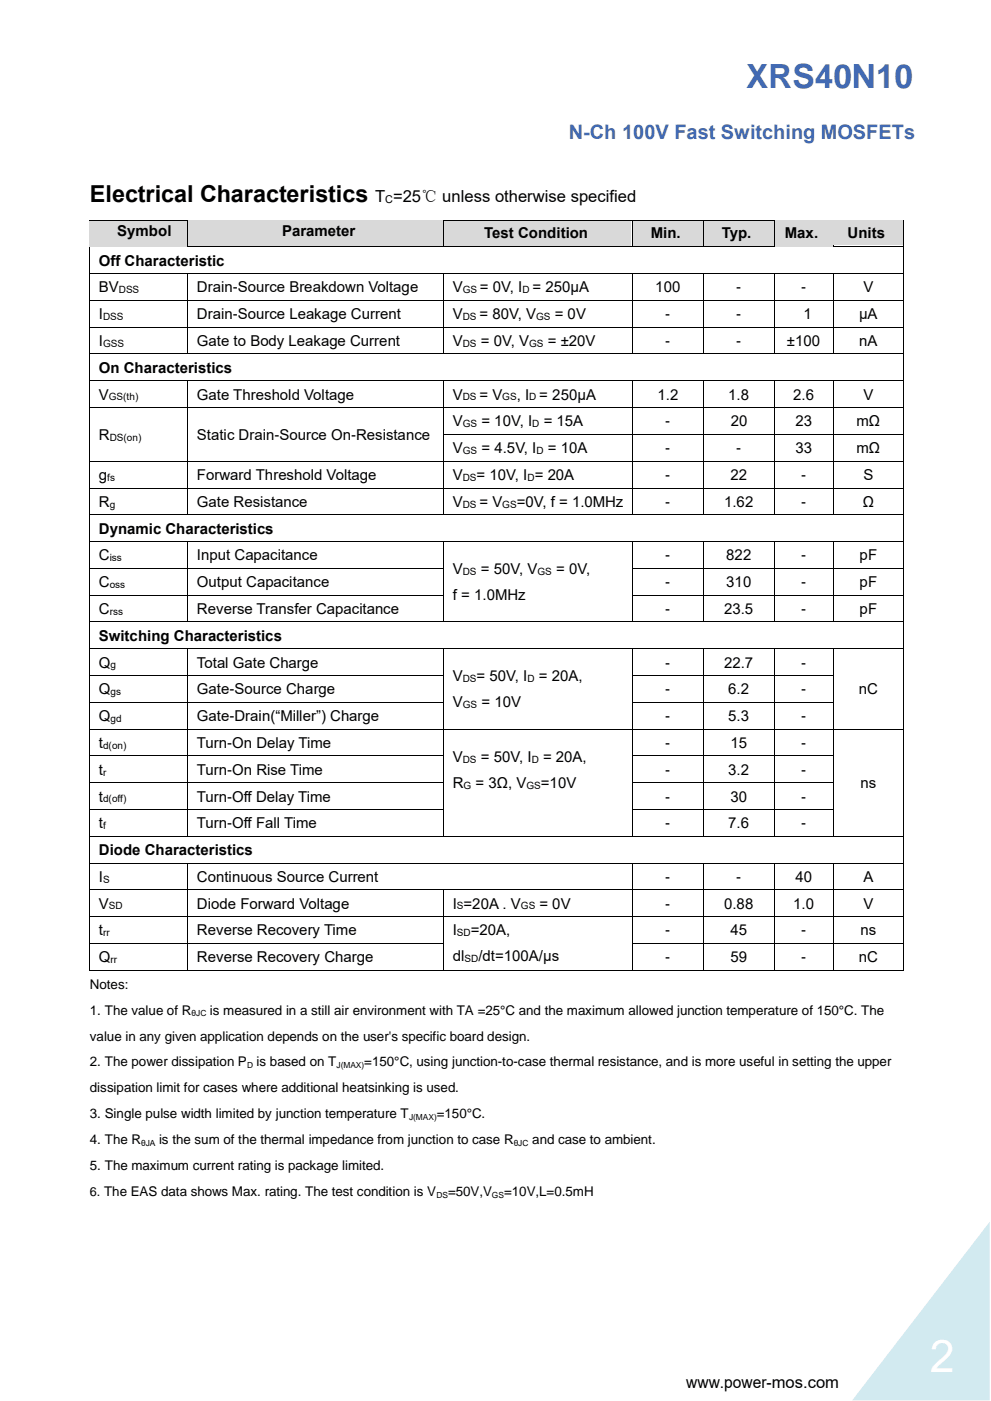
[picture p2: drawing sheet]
<svg xmlns="http://www.w3.org/2000/svg" width="210mm" height="297mm" viewBox="0 0 210 297" stroke-linecap="round" stroke-linejoin="round" font-family="sans-serif">
<defs><g id="words">
<text font-size="9.5" fill="#fff" x="197.1" y="290.8">2</text>
<text font-size="7.1" fill="#426ab3" x="158.2" y="18.7">XRS40N10</text>
<text font-size="5" x="19" y="42.8">Electrical Characteristics</text>
<text font-size="4.2" fill="#426ab3" x="120.6" y="29.6">N-Ch 100V Fast Switching MOSFETs</text>
<g font-size="3.5">
<text x="79.5" y="42.8">T =25℃ unless otherwise specified</text>
<text x="145.5" y="294.4">www.power-mos.com</text>
</g>
<g font-size="3.2">
<text x="24.9" y="50.1">Symbol</text>
<text x="59.8" y="50.1">Parameter</text>
<text x="102.7" y="50.5">Test Condition</text>
<text x="138" y="50.5">Min.</text>
<text x="153" y="50.5">Typ.</text>
<text x="166.4" y="50.5">Max.</text>
<text x="179.7" y="50.5">Units</text>
<text x="21" y="56.3">Off Characteristic</text>
<text x="21" y="62">BV</text>
<text x="41.7" y="62">Drain-Source Breakdown Voltage</text>
<text x="96" y="62">V</text>
<text x="101.7" y="62">= 0V, I = 250μA</text>
<text x="138.9" y="62">100</text>
<text x="156.1" y="62">-</text>
<text x="169.8" y="62">-</text>
<text x="183" y="62">V</text>
<text x="21" y="67.7">I</text>
<text x="41.7" y="67.7">Drain-Source Leakage Current</text>
<text x="96" y="67.7">V</text>
<text x="101.6" y="67.7">= 80V, V</text>
<text x="117.6" y="67.7">= 0V</text>
<text x="141" y="67.7">-</text>
<text x="156.1" y="67.7">-</text>
<text x="170.3" y="67.7">1</text>
<text x="182.1" y="67.7">μA</text>
<text x="21" y="73.4">I</text>
<text x="41.7" y="73.4">Gate to Body Leakage Current</text>
<text x="96" y="73.4">V</text>
<text x="101.9" y="73.4">= 0V, V</text>
<text x="116.1" y="73.4">= ±20V</text>
<text x="141" y="73.4">-</text>
<text x="156.1" y="73.4">-</text>
<text x="166.8" y="73.4">±100</text>
<text x="182.2" y="73.4">nA</text>
<text x="21" y="79">On Characteristics</text>
<text x="21" y="84.7">V</text>
<text x="41.7" y="84.7">Gate Threshold Voltage</text>
<text x="96" y="84.7">V</text>
<text x="101.6" y="84.7">= V</text>
<text x="109.5" y="84.7">, I = 250μA</text>
<text x="139.4" y="84.7">1.2</text>
<text x="154.4" y="84.7">1.8</text>
<text x="168.1" y="84.7">2.6</text>
<text x="183" y="84.7">V</text>
<text x="21" y="93.3">R</text>
<text x="41.7" y="93.3">Static Drain-Source On-Resistance</text>
<text x="96" y="90.4">V</text>
<text x="102" y="90.4">= 10V, I</text>
<text x="115.3" y="90.4">= 15A</text>
<text x="141" y="90.4">-</text>
<text x="154.9" y="90.4">20</text>
<text x="168.6" y="90.4">23</text>
<text x="181.6" y="90.4">mΩ</text>
<text x="21" y="101.8">g</text>
<text x="41.7" y="101.8">Forward Threshold Voltage</text>
<text x="96" y="96.1">V</text>
<text x="96" y="101.8">V</text>
<text x="101" y="101.8">= 10V, I = 20A</text>
<text x="102" y="96.1">= 4.5V, I</text>
<text x="116.1" y="96.1">= 10A</text>
<text x="141" y="96.1">-</text>
<text x="141" y="101.8">-</text>
<text x="154.8" y="101.8">22</text>
<text x="156.1" y="96.1">-</text>
<text x="168.6" y="96.1">33</text>
<text x="169.8" y="101.8">-</text>
<text x="181.6" y="96.1">mΩ</text>
<text x="183" y="101.8">S</text>
<text x="21" y="107.4">R</text>
<text x="41.7" y="107.4">Gate Resistance</text>
<text x="96" y="107.4">V</text>
<text x="101.6" y="107.4">= V</text>
<text x="109.5" y="107.4">=0V, f = 1.0MHz</text>
<text x="141" y="107.4">-</text>
<text x="153.5" y="107.4">1.62</text>
<text x="169.8" y="107.4">-</text>
<text x="182.9" y="107.4">Ω</text>
<text x="21" y="113.1">Dynamic Characteristics</text>
<text x="21" y="118.8">C</text>
<text x="41.7" y="118.8">Input Capacitance</text>
<text x="141" y="118.8">-</text>
<text x="154" y="118.8">822</text>
<text x="169.8" y="118.8">-</text>
<text x="182.2" y="118.8">pF</text>
<text x="21" y="124.5">C</text>
<text x="41.7" y="124.5">Output Capacitance</text>
<text x="96" y="121.7">V</text>
<text x="101.9" y="121.7">= 50V, V</text>
<text x="117.9" y="121.7">= 0V,</text>
<text x="141" y="124.5">-</text>
<text x="154" y="124.5">310</text>
<text x="169.8" y="124.5">-</text>
<text x="182.2" y="124.5">pF</text>
<text x="21" y="130.2">C</text>
<text x="41.7" y="130.2">Reverse Transfer Capacitance</text>
<text x="96" y="127.2">f = 1.0MHz</text>
<text x="141" y="130.2">-</text>
<text x="153.5" y="130.2">23.5</text>
<text x="169.8" y="130.2">-</text>
<text x="182.2" y="130.2">pF</text>
<text x="21" y="135.9">Switching Characteristics</text>
<text x="21" y="141.5">Q</text>
<text x="41.7" y="141.5">Total Gate Charge</text>
<text x="141" y="141.5">-</text>
<text x="153.5" y="141.5">22.7</text>
<text x="169.8" y="141.5">-</text>
<text x="21" y="147.2">Q</text>
<text x="41.7" y="147.2">Gate-Source Charge</text>
<text x="96" y="149.9">V</text>
<text x="96" y="144.4">V</text>
<text x="101" y="144.4">= 50V, I</text>
<text x="102" y="149.9">= 10V</text>
<text x="114.2" y="144.4">= 20A,</text>
<text x="141" y="147.2">-</text>
<text x="154.4" y="147.2">6.2</text>
<text x="169.8" y="147.2">-</text>
<text x="182.1" y="147.2">nC</text>
<text x="21" y="152.9">Q</text>
<text x="41.7" y="152.9">Gate-Drain(“Miller”) Charge</text>
<text x="141" y="152.9">-</text>
<text x="154.4" y="152.9">5.3</text>
<text x="169.8" y="152.9">-</text>
<text x="21" y="158.5">t</text>
<text x="41.7" y="158.5">Turn-On Delay Time</text>
<text x="96" y="161.6">V</text>
<text x="101.9" y="161.6">= 50V, I</text>
<text x="115.1" y="161.6">= 20A,</text>
<text x="141" y="158.5">-</text>
<text x="154.8" y="158.5">15</text>
<text x="169.8" y="158.5">-</text>
<text x="21" y="164.3">t</text>
<text x="41.7" y="164.3">Turn-On Rise Time</text>
<text x="96" y="167.1">R</text>
<text x="100.8" y="167.1">= 3Ω, V</text>
<text x="114.7" y="167.1">=10V</text>
<text x="141" y="164.3">-</text>
<text x="154.4" y="164.3">3.2</text>
<text x="169.8" y="164.3">-</text>
<text x="182.4" y="167.1">ns</text>
<text x="21" y="169.9">t</text>
<text x="41.7" y="169.9">Turn-Off Delay Time</text>
<text x="141" y="169.9">-</text>
<text x="154.8" y="169.9">30</text>
<text x="169.8" y="169.9">-</text>
<text x="21" y="175.6">t</text>
<text x="41.7" y="175.6">Turn-Off Fall Time</text>
<text x="141" y="175.6">-</text>
<text x="154.4" y="175.6">7.6</text>
<text x="169.8" y="175.6">-</text>
<text x="21" y="181.3">Diode Characteristics</text>
<text x="21" y="187">I</text>
<text x="41.7" y="187">Continuous Source Current</text>
<text x="141" y="187">-</text>
<text x="156.1" y="187">-</text>
<text x="168.6" y="187">40</text>
<text x="183" y="187">A</text>
<text x="21" y="192.6">V</text>
<text x="41.7" y="192.6">Diode Forward Voltage</text>
<text x="96" y="192.6">I =20A . V</text>
<text x="114.4" y="192.6">= 0V</text>
<text x="141" y="192.6">-</text>
<text x="153.5" y="192.6">0.88</text>
<text x="168.1" y="192.6">1.0</text>
<text x="183" y="192.6">V</text>
<text x="21" y="198.3">t</text>
<text x="41.7" y="198.3">Reverse Recovery Time</text>
<text x="96" y="198.3">I</text>
<text x="96" y="203.8">dl</text>
<text x="99.8" y="198.3">=20A,</text>
<text x="101.4" y="203.8">/dt=100A/μs</text>
<text x="141" y="198.3">-</text>
<text x="154.8" y="198.3">45</text>
<text x="169.8" y="198.3">-</text>
<text x="182.4" y="198.3">ns</text>
<text x="21" y="204">Q</text>
<text x="41.7" y="204">Reverse Recovery Charge</text>
<text x="141" y="204">-</text>
<text x="154.8" y="204">59</text>
<text x="169.8" y="204">-</text>
<text x="182.1" y="204">nC</text>
</g>
<g font-size="2.8">
<text x="19" y="209.6">Notes:</text>
<text x="19" y="215.1">1. The value of R</text>
<text x="44.5" y="215.1">is measured in a still air environment with TA =25°C and the maximum allowed junction temperature of 150°C. The</text>
<text x="19.1" y="220.6">value in any given application depends on the user's specific board design.</text>
<text x="19.1" y="226.1">2. The power dissipation P</text>
<text x="54.4" y="226.1">is based on T</text>
<text x="77.2" y="226.1">=150°C, using junction-to-case thermal resistance, and is more useful in setting the upper</text>
<text x="19" y="231.6">dissipation limit for cases where additional heatsinking is used.</text>
<text x="19" y="237.1">3. Single pulse width limited by junction temperature T</text>
<text x="92.6" y="237.1">=150°C.</text>
<text x="19" y="242.6">4. The R</text>
<text x="33.7" y="242.6">is the sum of the thermal impedance from junction to case R</text>
<text x="112.8" y="242.6">and case to ambient.</text>
<text x="19" y="248.1">5. The maximum current rating is package limited.</text>
<text x="95" y="253.6">=50V,V</text>
<text x="106.9" y="253.6">=10V,L=0.5mH</text>
</g>
<text font-size="2.7" x="19" y="253.6">6. The EAS data shows Max. rating. The test condition is V</text>
<text font-size="2.3" x="81.7" y="43">C</text>
<g font-size="2.1">
<text x="25.2" y="62.2">DSS</text>
<text x="98.1" y="62.2">GS</text>
<text x="110.8" y="62.2">D</text>
<text x="21.9" y="67.9">DSS</text>
<text x="98.1" y="67.9">DS</text>
<text x="113.6" y="67.9">GS</text>
<text x="21.9" y="73.5">GSS</text>
<text x="98.1" y="73.5">DS</text>
<text x="112.2" y="73.5">GS</text>
<text x="23.1" y="84.9">GS(th)</text>
<text x="98.1" y="84.9">DS</text>
<text x="106.5" y="84.9">GS</text>
<text x="112.2" y="84.9">D</text>
<text x="23.2" y="93.4">DS(on)</text>
<text x="98.1" y="90.5">GS</text>
<text x="112.8" y="90.5">D</text>
<text x="22.7" y="101.9">fs</text>
<text x="98.1" y="96.3">GS</text>
<text x="98.1" y="101.9">DS</text>
<text x="111.8" y="101.9">D</text>
<text x="113.7" y="96.3">D</text>
<text x="23.2" y="107.6">g</text>
<text x="98.1" y="107.6">DS</text>
<text x="106.5" y="107.6">GS</text>
<text x="23.2" y="119">iss</text>
<text x="23.2" y="124.6">oss</text>
<text x="98.1" y="121.9">DS</text>
<text x="113.9" y="121.9">GS</text>
<text x="23.2" y="130.3">rss</text>
<text x="23.4" y="141.7">g</text>
<text x="23.4" y="147.4">gs</text>
<text x="98.1" y="144.6">DS</text>
<text x="111.8" y="144.6">D</text>
<text x="23.4" y="153">gd</text>
<text x="98.1" y="150.1">GS</text>
<text x="21.9" y="158.7">d(on)</text>
<text x="98.1" y="161.8">DS</text>
<text x="112.7" y="161.8">D</text>
<text x="21.9" y="164.4">r</text>
<text x="98.3" y="167.3">G</text>
<text x="111.6" y="167.3">GS</text>
<text x="21.9" y="170.1">d(off)</text>
<text x="21.9" y="175.8">f</text>
<text x="21.9" y="187.1">S</text>
<text x="23.1" y="192.8">SD</text>
<text x="96.9" y="192.8">S</text>
<text x="110.4" y="192.8">GS</text>
<text x="21.9" y="198.5">rr</text>
<text x="96.9" y="198.5">SD</text>
<text x="23.4" y="204.2">rr</text>
<text x="98.5" y="204">SD</text>
</g>
<g font-size="1.8">
<text x="40.6" y="215.4">θJC</text>
<text x="52.4" y="226.5">D</text>
<text x="71.3" y="226.5">J(MAX)</text>
<text x="86.7" y="237.5">J(MAX)</text>
<text x="29.9" y="243">θJA</text>
<text x="108.9" y="243">θJC</text>
<text x="92.5" y="254">DS</text>
<text x="104.3" y="254">GS</text>
</g>
</g></defs>
<path d="M209.8 259v37.9h-29.2z" fill="#d2eaf0"/>
<g fill="#000">
<path d="M19 46.6h.1v.1h-.1z" fill-rule="evenodd"/>
<path d="M19 46.6h.1v.1h-.1z" fill-rule="evenodd"/>
<path d="M19 52.2h.1v.2h-.1z" fill-rule="evenodd"/>
<path d="M19 57.9h.1v.2h-.1z" fill-rule="evenodd"/>
<path d="M39.8 46.6h.1v.1h-.1z" fill-rule="evenodd"/>
<path d="M39.8 52.2h.1v.2h-.1z" fill-rule="evenodd"/>
<path d="M39.8 57.9h.1v.2h-.1z" fill-rule="evenodd"/>
<path d="M94 46.6h.2v.1h-.2z" fill-rule="evenodd"/>
<path d="M94 52.2h.2v.2h-.2z" fill-rule="evenodd"/>
<path d="M94 57.9h.2v.2h-.2z" fill-rule="evenodd"/>
<path d="M134 46.6h.2v.1h-.2z" fill-rule="evenodd"/>
<path d="M134 52.2h.2v.2h-.2z" fill-rule="evenodd"/>
<path d="M134 57.9h.2v.2h-.2z" fill-rule="evenodd"/>
<path d="M149 46.6h.2v.1h-.2z" fill-rule="evenodd"/>
<path d="M149 52.2h.2v.2h-.2z" fill-rule="evenodd"/>
<path d="M149 57.9h.2v.2h-.2z" fill-rule="evenodd"/>
<path d="M164 46.6h.2v.1h-.2z" fill-rule="evenodd"/>
<path d="M164 52.2h.2v.2h-.2z" fill-rule="evenodd"/>
<path d="M164 57.9h.2v.2h-.2z" fill-rule="evenodd"/>
<path d="M176.5 46.6h.2v.1h-.2z" fill-rule="evenodd"/>
<path d="M176.5 52.2h.2v.2h-.2z" fill-rule="evenodd"/>
<path d="M176.5 57.9h.2v.2h-.2z" fill-rule="evenodd"/>
<path d="M191.5 46.6h.2v.1h-.2z" fill-rule="evenodd"/>
<path d="M191.5 46.6h.2v.1h-.2z" fill-rule="evenodd"/>
<path d="M191.5 52.2h.2v.2h-.2z" fill-rule="evenodd"/>
<path d="M191.5 57.9h.2v.2h-.2z" fill-rule="evenodd"/>
<path d="M19 63.6h.1v.2h-.1z" fill-rule="evenodd"/>
<path d="M19 69.3h.1v.2h-.1z" fill-rule="evenodd"/>
<path d="M19 75h.1v.1h-.1z" fill-rule="evenodd"/>
<path d="M39.8 63.6h.1v.2h-.1z" fill-rule="evenodd"/>
<path d="M39.8 69.3h.1v.2h-.1z" fill-rule="evenodd"/>
<path d="M39.8 75h.1v.1h-.1z" fill-rule="evenodd"/>
<path d="M94 63.6h.2v.2h-.2z" fill-rule="evenodd"/>
<path d="M94 69.3h.2v.2h-.2z" fill-rule="evenodd"/>
<path d="M94 75h.2v.1h-.2z" fill-rule="evenodd"/>
<path d="M134 63.6h.2v.2h-.2z" fill-rule="evenodd"/>
<path d="M134 69.3h.2v.2h-.2z" fill-rule="evenodd"/>
<path d="M134 75h.2v.1h-.2z" fill-rule="evenodd"/>
<path d="M149 63.6h.2v.2h-.2z" fill-rule="evenodd"/>
<path d="M149 69.3h.2v.2h-.2z" fill-rule="evenodd"/>
<path d="M149 75h.2v.1h-.2z" fill-rule="evenodd"/>
<path d="M164 63.6h.2v.2h-.2z" fill-rule="evenodd"/>
<path d="M164 69.3h.2v.2h-.2z" fill-rule="evenodd"/>
<path d="M164 75h.2v.1h-.2z" fill-rule="evenodd"/>
<path d="M176.5 63.6h.2v.2h-.2z" fill-rule="evenodd"/>
<path d="M176.5 69.3h.2v.2h-.2z" fill-rule="evenodd"/>
<path d="M176.5 75h.2v.1h-.2z" fill-rule="evenodd"/>
<path d="M191.5 63.6h.2v.2h-.2z" fill-rule="evenodd"/>
<path d="M191.5 69.3h.2v.2h-.2z" fill-rule="evenodd"/>
<path d="M191.5 75h.2v.1h-.2z" fill-rule="evenodd"/>
<path d="M19 80.6h.1v.2h-.1z" fill-rule="evenodd"/>
<path d="M19 86.3h.1v.2h-.1z" fill-rule="evenodd"/>
<path d="M19 92h.1v.2h-.1z" fill-rule="evenodd"/>
<path d="M19 97.7h.1v.2h-.1z" fill-rule="evenodd"/>
<path d="M39.8 80.6h.1v.2h-.1z" fill-rule="evenodd"/>
<path d="M39.8 86.3h.1v.2h-.1z" fill-rule="evenodd"/>
<path d="M39.8 92h.1v.2h-.1z" fill-rule="evenodd"/>
<path d="M39.8 97.7h.1v.2h-.1z" fill-rule="evenodd"/>
<path d="M94 80.6h.2v.2h-.2z" fill-rule="evenodd"/>
<path d="M94 86.3h.2v.2h-.2z" fill-rule="evenodd"/>
<path d="M94 92h.2v.2h-.2z" fill-rule="evenodd"/>
<path d="M94 97.7h.2v.2h-.2z" fill-rule="evenodd"/>
<path d="M134 80.6h.2v.2h-.2z" fill-rule="evenodd"/>
<path d="M134 86.3h.2v.2h-.2z" fill-rule="evenodd"/>
<path d="M134 92h.2v.2h-.2z" fill-rule="evenodd"/>
<path d="M134 97.7h.2v.2h-.2z" fill-rule="evenodd"/>
<path d="M149 80.6h.2v.2h-.2z" fill-rule="evenodd"/>
<path d="M149 86.3h.2v.2h-.2z" fill-rule="evenodd"/>
<path d="M149 92h.2v.2h-.2z" fill-rule="evenodd"/>
<path d="M149 97.7h.2v.2h-.2z" fill-rule="evenodd"/>
<path d="M164 80.6h.2v.2h-.2z" fill-rule="evenodd"/>
<path d="M164 86.3h.2v.2h-.2z" fill-rule="evenodd"/>
<path d="M164 92h.2v.2h-.2z" fill-rule="evenodd"/>
<path d="M164 97.7h.2v.2h-.2z" fill-rule="evenodd"/>
<path d="M176.5 80.6h.2v.2h-.2z" fill-rule="evenodd"/>
<path d="M176.5 86.3h.2v.2h-.2z" fill-rule="evenodd"/>
<path d="M176.5 92h.2v.2h-.2z" fill-rule="evenodd"/>
<path d="M176.5 97.7h.2v.2h-.2z" fill-rule="evenodd"/>
<path d="M191.5 80.6h.2v.2h-.2z" fill-rule="evenodd"/>
<path d="M191.5 86.3h.2v.2h-.2z" fill-rule="evenodd"/>
<path d="M191.5 92h.2v.2h-.2z" fill-rule="evenodd"/>
<path d="M191.5 97.7h.2v.2h-.2z" fill-rule="evenodd"/>
<path d="M19 103.4h.1v.2h-.1z" fill-rule="evenodd"/>
<path d="M19 109.1h.1v.1h-.1z" fill-rule="evenodd"/>
<path d="M19 114.7h.1v.2h-.1z" fill-rule="evenodd"/>
<path d="M39.8 103.4h.1v.2h-.1z" fill-rule="evenodd"/>
<path d="M39.8 109.1h.1v.1h-.1z" fill-rule="evenodd"/>
<path d="M39.8 114.7h.1v.2h-.1z" fill-rule="evenodd"/>
<path d="M94 103.4h.2v.2h-.2z" fill-rule="evenodd"/>
<path d="M94 109.1h.2v.1h-.2z" fill-rule="evenodd"/>
<path d="M94 114.7h.2v.2h-.2z" fill-rule="evenodd"/>
<path d="M134 103.4h.2v.2h-.2z" fill-rule="evenodd"/>
<path d="M134 109.1h.2v.1h-.2z" fill-rule="evenodd"/>
<path d="M134 114.7h.2v.2h-.2z" fill-rule="evenodd"/>
<path d="M149 103.4h.2v.2h-.2z" fill-rule="evenodd"/>
<path d="M149 109.1h.2v.1h-.2z" fill-rule="evenodd"/>
<path d="M149 114.7h.2v.2h-.2z" fill-rule="evenodd"/>
<path d="M164 103.4h.2v.2h-.2z" fill-rule="evenodd"/>
<path d="M164 109.1h.2v.1h-.2z" fill-rule="evenodd"/>
<path d="M164 114.7h.2v.2h-.2z" fill-rule="evenodd"/>
<path d="M176.5 103.4h.2v.2h-.2z" fill-rule="evenodd"/>
<path d="M176.5 109.1h.2v.1h-.2z" fill-rule="evenodd"/>
<path d="M176.5 114.7h.2v.2h-.2z" fill-rule="evenodd"/>
<path d="M191.5 103.4h.2v.2h-.2z" fill-rule="evenodd"/>
<path d="M191.5 109.1h.2v.1h-.2z" fill-rule="evenodd"/>
<path d="M191.5 114.7h.2v.2h-.2z" fill-rule="evenodd"/>
<path d="M19 120.4h.1v.2h-.1z" fill-rule="evenodd"/>
<path d="M19 126.1h.1v.1h-.1z" fill-rule="evenodd"/>
<path d="M19 131.8h.1v.2h-.1z" fill-rule="evenodd"/>
<path d="M19 137.5h.1v.1h-.1z" fill-rule="evenodd"/>
<path d="M39.8 120.4h.1v.2h-.1z" fill-rule="evenodd"/>
<path d="M39.8 126.1h.1v.1h-.1z" fill-rule="evenodd"/>
<path d="M39.8 131.8h.1v.2h-.1z" fill-rule="evenodd"/>
<path d="M39.8 137.5h.1v.1h-.1z" fill-rule="evenodd"/>
<path d="M94 120.4h.2v.2h-.2z" fill-rule="evenodd"/>
<path d="M94 126.1h.2v.1h-.2z" fill-rule="evenodd"/>
<path d="M94 131.8h.2v.2h-.2z" fill-rule="evenodd"/>
<path d="M94 137.5h.2v.1h-.2z" fill-rule="evenodd"/>
<path d="M134 120.4h.2v.2h-.2z" fill-rule="evenodd"/>
<path d="M134 126.1h.2v.1h-.2z" fill-rule="evenodd"/>
<path d="M134 131.8h.2v.2h-.2z" fill-rule="evenodd"/>
<path d="M134 137.5h.2v.1h-.2z" fill-rule="evenodd"/>
<path d="M149 120.4h.2v.2h-.2z" fill-rule="evenodd"/>
<path d="M149 126.1h.2v.1h-.2z" fill-rule="evenodd"/>
<path d="M149 131.8h.2v.2h-.2z" fill-rule="evenodd"/>
<path d="M149 137.5h.2v.1h-.2z" fill-rule="evenodd"/>
<path d="M164 120.4h.2v.2h-.2z" fill-rule="evenodd"/>
<path d="M164 126.1h.2v.1h-.2z" fill-rule="evenodd"/>
<path d="M164 131.8h.2v.2h-.2z" fill-rule="evenodd"/>
<path d="M164 137.5h.2v.1h-.2z" fill-rule="evenodd"/>
<path d="M176.5 120.4h.2v.2h-.2z" fill-rule="evenodd"/>
<path d="M176.5 126.1h.2v.1h-.2z" fill-rule="evenodd"/>
<path d="M176.5 131.8h.2v.2h-.2z" fill-rule="evenodd"/>
<path d="M176.5 137.5h.2v.1h-.2z" fill-rule="evenodd"/>
<path d="M191.5 120.4h.2v.2h-.2z" fill-rule="evenodd"/>
<path d="M191.5 126.1h.2v.1h-.2z" fill-rule="evenodd"/>
<path d="M191.5 131.8h.2v.2h-.2z" fill-rule="evenodd"/>
<path d="M191.5 137.5h.2v.1h-.2z" fill-rule="evenodd"/>
<path d="M19 143.1h.1v.2h-.1z" fill-rule="evenodd"/>
<path d="M19 148.8h.1v.2h-.1z" fill-rule="evenodd"/>
<path d="M19 154.5h.1v.1h-.1z" fill-rule="evenodd"/>
<path d="M39.8 143.1h.1v.2h-.1z" fill-rule="evenodd"/>
<path d="M39.8 148.8h.1v.2h-.1z" fill-rule="evenodd"/>
<path d="M39.8 154.5h.1v.1h-.1z" fill-rule="evenodd"/>
<path d="M94 143.1h.2v.2h-.2z" fill-rule="evenodd"/>
<path d="M94 148.8h.2v.2h-.2z" fill-rule="evenodd"/>
<path d="M94 154.5h.2v.1h-.2z" fill-rule="evenodd"/>
<path d="M134 143.1h.2v.2h-.2z" fill-rule="evenodd"/>
<path d="M134 148.8h.2v.2h-.2z" fill-rule="evenodd"/>
<path d="M134 154.5h.2v.1h-.2z" fill-rule="evenodd"/>
<path d="M149 143.1h.2v.2h-.2z" fill-rule="evenodd"/>
<path d="M149 148.8h.2v.2h-.2z" fill-rule="evenodd"/>
<path d="M149 154.5h.2v.1h-.2z" fill-rule="evenodd"/>
<path d="M164 143.1h.2v.2h-.2z" fill-rule="evenodd"/>
<path d="M164 148.8h.2v.2h-.2z" fill-rule="evenodd"/>
<path d="M164 154.5h.2v.1h-.2z" fill-rule="evenodd"/>
<path d="M176.5 143.1h.2v.2h-.2z" fill-rule="evenodd"/>
<path d="M176.5 148.8h.2v.2h-.2z" fill-rule="evenodd"/>
<path d="M176.5 154.5h.2v.1h-.2z" fill-rule="evenodd"/>
<path d="M191.5 143.1h.2v.2h-.2z" fill-rule="evenodd"/>
<path d="M191.5 148.8h.2v.2h-.2z" fill-rule="evenodd"/>
<path d="M191.5 154.5h.2v.1h-.2z" fill-rule="evenodd"/>
<path d="M19 160.2h.1v.1h-.1z" fill-rule="evenodd"/>
<path d="M19 165.9h.1v.1h-.1z" fill-rule="evenodd"/>
<path d="M19 171.5h.1v.2h-.1z" fill-rule="evenodd"/>
<path d="M19 177.2h.1v.2h-.1z" fill-rule="evenodd"/>
<path d="M39.8 160.2h.1v.1h-.1z" fill-rule="evenodd"/>
<path d="M39.8 165.9h.1v.1h-.1z" fill-rule="evenodd"/>
<path d="M39.8 171.5h.1v.2h-.1z" fill-rule="evenodd"/>
<path d="M39.8 177.2h.1v.2h-.1z" fill-rule="evenodd"/>
<path d="M94 160.2h.2v.1h-.2z" fill-rule="evenodd"/>
<path d="M94 165.9h.2v.1h-.2z" fill-rule="evenodd"/>
<path d="M94 171.5h.2v.2h-.2z" fill-rule="evenodd"/>
<path d="M94 177.2h.2v.2h-.2z" fill-rule="evenodd"/>
<path d="M134 160.2h.2v.1h-.2z" fill-rule="evenodd"/>
<path d="M134 165.9h.2v.1h-.2z" fill-rule="evenodd"/>
<path d="M134 171.5h.2v.2h-.2z" fill-rule="evenodd"/>
<path d="M134 177.2h.2v.2h-.2z" fill-rule="evenodd"/>
<path d="M149 160.2h.2v.1h-.2z" fill-rule="evenodd"/>
<path d="M149 165.9h.2v.1h-.2z" fill-rule="evenodd"/>
<path d="M149 171.5h.2v.2h-.2z" fill-rule="evenodd"/>
<path d="M149 177.2h.2v.2h-.2z" fill-rule="evenodd"/>
<path d="M164 160.2h.2v.1h-.2z" fill-rule="evenodd"/>
<path d="M164 165.9h.2v.1h-.2z" fill-rule="evenodd"/>
<path d="M164 171.5h.2v.2h-.2z" fill-rule="evenodd"/>
<path d="M164 177.2h.2v.2h-.2z" fill-rule="evenodd"/>
<path d="M176.5 160.2h.2v.1h-.2z" fill-rule="evenodd"/>
<path d="M176.5 165.9h.2v.1h-.2z" fill-rule="evenodd"/>
<path d="M176.5 171.5h.2v.2h-.2z" fill-rule="evenodd"/>
<path d="M176.5 177.2h.2v.2h-.2z" fill-rule="evenodd"/>
<path d="M191.5 160.2h.2v.1h-.2z" fill-rule="evenodd"/>
<path d="M191.5 165.9h.2v.1h-.2z" fill-rule="evenodd"/>
<path d="M191.5 171.5h.2v.2h-.2z" fill-rule="evenodd"/>
<path d="M191.5 177.2h.2v.2h-.2z" fill-rule="evenodd"/>
<path d="M19 182.9h.1v.2h-.1z" fill-rule="evenodd"/>
<path d="M19 188.6h.1v.1h-.1z" fill-rule="evenodd"/>
<path d="M19 194.2h.1v.2h-.1z" fill-rule="evenodd"/>
<path d="M39.8 182.9h.1v.2h-.1z" fill-rule="evenodd"/>
<path d="M39.8 188.6h.1v.1h-.1z" fill-rule="evenodd"/>
<path d="M39.8 194.2h.1v.2h-.1z" fill-rule="evenodd"/>
<path d="M94 188.6h.2v.1h-.2z" fill-rule="evenodd"/>
<path d="M94 194.2h.2v.2h-.2z" fill-rule="evenodd"/>
<path d="M134 182.9h.2v.2h-.2z" fill-rule="evenodd"/>
<path d="M134 188.6h.2v.1h-.2z" fill-rule="evenodd"/>
<path d="M134 194.2h.2v.2h-.2z" fill-rule="evenodd"/>
<path d="M149 182.9h.2v.2h-.2z" fill-rule="evenodd"/>
<path d="M149 188.6h.2v.1h-.2z" fill-rule="evenodd"/>
<path d="M149 194.2h.2v.2h-.2z" fill-rule="evenodd"/>
<path d="M164 182.9h.2v.2h-.2z" fill-rule="evenodd"/>
<path d="M164 188.6h.2v.1h-.2z" fill-rule="evenodd"/>
<path d="M164 194.2h.2v.2h-.2z" fill-rule="evenodd"/>
<path d="M176.5 182.9h.2v.2h-.2z" fill-rule="evenodd"/>
<path d="M176.5 188.6h.2v.1h-.2z" fill-rule="evenodd"/>
<path d="M176.5 194.2h.2v.2h-.2z" fill-rule="evenodd"/>
<path d="M191.5 182.9h.2v.2h-.2z" fill-rule="evenodd"/>
<path d="M191.5 188.6h.2v.1h-.2z" fill-rule="evenodd"/>
<path d="M191.5 194.2h.2v.2h-.2z" fill-rule="evenodd"/>
<path d="M19 200h.1v.1h-.1z" fill-rule="evenodd"/>
<path d="M19 205.6h.1v.2h-.1z" fill-rule="evenodd"/>
<path d="M19 205.6h.1v.2h-.1z" fill-rule="evenodd"/>
<path d="M39.8 200h.1v.1h-.1z" fill-rule="evenodd"/>
<path d="M39.8 205.6h.1v.2h-.1z" fill-rule="evenodd"/>
<path d="M94 200h.2v.1h-.2z" fill-rule="evenodd"/>
<path d="M94 205.6h.2v.2h-.2z" fill-rule="evenodd"/>
<path d="M134 200h.2v.1h-.2z" fill-rule="evenodd"/>
<path d="M134 205.6h.2v.2h-.2z" fill-rule="evenodd"/>
<path d="M149 200h.2v.1h-.2z" fill-rule="evenodd"/>
<path d="M149 205.6h.2v.2h-.2z" fill-rule="evenodd"/>
<path d="M164 200h.2v.1h-.2z" fill-rule="evenodd"/>
<path d="M164 205.6h.2v.2h-.2z" fill-rule="evenodd"/>
<path d="M176.5 200h.2v.1h-.2z" fill-rule="evenodd"/>
<path d="M176.5 205.6h.2v.2h-.2z" fill-rule="evenodd"/>
<path d="M191.5 200h.2v.1h-.2z" fill-rule="evenodd"/>
<path d="M191.5 205.6h.2v.2h-.2z" fill-rule="evenodd"/>
<path d="M191.5 205.6h.2v.2h-.2z" fill-rule="evenodd"/>
</g>
<g fill="none" stroke="#000" stroke-width=".21">
<path d="M19.1 46.7v5.5M19.1 52.4v5.5M19.1 58.1v5.5M19.1 46.6h20.7M19.1 52.3h20.7M19.1 58h20.7M39.8 46.7v5.5M39.8 58.1v5.5M39.9 46.6h54.1M39.9 52.3h54.1M39.9 58h54.1M94.1 46.7v5.5"/>
<path d="M94.1 58.1v5.5M94.2 46.6h39.8M94.2 52.3h39.8M94.2 58h39.8M134.1 46.7v5.5M134.1 58.1v5.5M134.2 46.6h14.8M134.2 52.3h14.8M134.2 58h14.8M149.1 46.7v5.5M149.1 58.1v5.5M149.2 46.6h14.8"/>
<path d="M149.2 52.3h14.8M149.2 58h14.8M164.1 46.7v5.5M164.1 58.1v5.5M164.2 46.6h12.3M164.2 52.3h12.3M164.2 58h12.3M176.6 46.7v5.5M176.6 58.1v5.5M176.7 46.6h14.8M176.7 52.3h14.8M176.7 58h14.8"/>
<path d="M191.6 46.7v5.5M191.6 52.4v5.5M191.6 58.1v5.5M19.1 63.8v5.5M19.1 69.5v5.5M19.1 75.1v5.5M19.1 63.7h20.7M19.1 69.4h20.7M19.1 75h20.7M39.8 63.8v5.5M39.8 69.5v5.5M39.9 63.7h54.1"/>
<path d="M39.9 69.4h54.1M39.9 75h54.1M94.1 63.8v5.5M94.1 69.5v5.5M94.2 63.7h39.8M94.2 69.4h39.8M94.2 75h39.8M134.1 63.8v5.5M134.1 69.5v5.5M134.2 63.7h14.8M134.2 69.4h14.8M134.2 75h14.8"/>
<path d="M149.1 63.8v5.5M149.1 69.5v5.5M149.2 63.7h14.8M149.2 69.4h14.8M149.2 75h14.8M164.1 63.8v5.5M164.1 69.5v5.5M164.2 63.7h12.3M164.2 69.4h12.3M164.2 75h12.3M176.6 63.8v5.5M176.6 69.5v5.5"/>
<path d="M176.7 63.7h14.8M176.7 69.4h14.8M176.7 75h14.8M191.6 63.8v5.5M191.6 69.5v5.5M191.6 75.1v5.5M19.1 80.8v5.5M19.1 86.5v5.5M19.1 92.2v5.5M19.1 97.9v5.5M19.1 80.7h20.7M19.1 86.4h20.7"/>
<path d="M19.1 97.8h20.7M39.8 80.8v5.5M39.8 86.5v5.5M39.8 92.2v5.5M39.8 97.9v5.5M39.9 80.7h54.1M39.9 86.4h54.1M39.9 97.8h54.1M94.1 80.8v5.5M94.1 86.5v5.5M94.1 92.2v5.5M94.1 97.9v5.5"/>
<path d="M94.2 80.7h39.8M94.2 86.4h39.8M94.2 92.1h39.8M94.2 97.8h39.8M134.1 80.8v5.5M134.1 86.5v5.5M134.1 92.2v5.5M134.1 97.9v5.5M134.2 80.7h14.8M134.2 86.4h14.8M134.2 92.1h14.8M134.2 97.8h14.8"/>
<path d="M149.1 80.8v5.5M149.1 86.5v5.5M149.1 92.2v5.5M149.1 97.9v5.5M149.2 80.7h14.8M149.2 86.4h14.8M149.2 92.1h14.8M149.2 97.8h14.8M164.1 80.8v5.5M164.1 86.5v5.5M164.1 92.2v5.5M164.1 97.9v5.5"/>
<path d="M164.2 80.7h12.3M164.2 86.4h12.3M164.2 92.1h12.3M164.2 97.8h12.3M176.6 80.8v5.5M176.6 86.5v5.5M176.6 92.2v5.5M176.6 97.9v5.5M176.7 80.7h14.8M176.7 86.4h14.8M176.7 92.1h14.8M176.7 97.8h14.8"/>
<path d="M191.6 80.8v5.5M191.6 86.5v5.5M191.6 92.2v5.5M191.6 97.9v5.5M19.1 103.6v5.5M19.1 109.2v5.5M19.1 114.9v5.5M19.1 103.5h20.7M19.1 109.1h20.7M19.1 114.8h20.7M39.8 103.6v5.5M39.8 114.9v5.5"/>
<path d="M39.9 103.5h54.1M39.9 109.1h54.1M39.9 114.8h54.1M94.1 103.6v5.5M94.1 114.9v5.5M94.2 103.5h39.8M94.2 109.1h39.8M94.2 114.8h39.8M134.1 103.6v5.5M134.1 114.9v5.5M134.2 103.5h14.8M134.2 109.1h14.8"/>
<path d="M134.2 114.8h14.8M149.1 103.6v5.5M149.1 114.9v5.5M149.2 103.5h14.8M149.2 109.1h14.8M149.2 114.8h14.8M164.1 103.6v5.5M164.1 114.9v5.5M164.2 103.5h12.3M164.2 109.1h12.3M164.2 114.8h12.3M176.6 103.6v5.5"/>
<path d="M176.6 114.9v5.5M176.7 103.5h14.8M176.7 109.1h14.8M176.7 114.8h14.8M191.6 103.6v5.5M191.6 109.2v5.5M191.6 114.9v5.5M19.1 120.6v5.5M19.1 126.2v5.6M19.1 132v5.5M19.1 137.6v5.5M19.1 120.5h20.7"/>
<path d="M19.1 126.2h20.7M19.1 131.9h20.7M19.1 137.5h20.7M39.8 120.6v5.5M39.8 126.2v5.6M39.8 137.6v5.5M39.9 120.5h54.1M39.9 126.2h54.1M39.9 131.9h54.1M39.9 137.5h54.1M94.1 120.6v5.5M94.1 126.2v5.6"/>
<path d="M94.1 137.6v5.5M94.2 131.9h39.8M94.2 137.5h39.8M134.1 120.6v5.5M134.1 126.2v5.6M134.1 137.6v5.5M134.2 120.5h14.8M134.2 126.2h14.8M134.2 131.9h14.8M134.2 137.5h14.8M149.1 120.6v5.5M149.1 126.2v5.6"/>
<path d="M149.1 137.6v5.5M149.2 120.5h14.8M149.2 126.2h14.8M149.2 131.9h14.8M149.2 137.5h14.8M164.1 120.6v5.5M164.1 126.2v5.6M164.1 137.6v5.5M164.2 120.5h12.3M164.2 126.2h12.3M164.2 131.9h12.3M164.2 137.5h12.3"/>
<path d="M176.6 120.6v5.5M176.6 126.2v5.6M176.6 137.6v5.5M176.7 120.5h14.8M176.7 126.2h14.8M176.7 131.9h14.8M176.7 137.5h14.8M191.6 120.6v5.5M191.6 126.2v5.6M191.6 132v5.5M191.6 137.6v5.5M19.1 143.3v5.5"/>
<path d="M19.1 149v5.5M19.1 154.6v5.6M19.1 143.2h20.7M19.1 148.9h20.7M19.1 154.6h20.7M39.8 143.3v5.5M39.8 149v5.5M39.8 154.6v5.6M39.9 143.2h54.1M39.9 148.9h54.1M39.9 154.6h54.1M94.1 143.3v5.5"/>
<path d="M94.1 149v5.5M94.1 154.6v5.6M94.2 154.6h39.8M134.1 143.3v5.5M134.1 149v5.5M134.1 154.6v5.6M134.2 143.2h14.8M134.2 148.9h14.8M134.2 154.6h14.8M149.1 143.3v5.5M149.1 149v5.5M149.1 154.6v5.6"/>
<path d="M149.2 143.2h14.8M149.2 148.9h14.8M149.2 154.6h14.8M164.1 143.3v5.5M164.1 149v5.5M164.1 154.6v5.6M164.2 143.2h12.3M164.2 148.9h12.3M164.2 154.6h12.3M176.6 143.3v5.5M176.6 149v5.5M176.6 154.6v5.6"/>
<path d="M176.7 154.6h14.8M191.6 143.3v5.5M191.6 149v5.5M191.6 154.6v5.6M19.1 160.3v5.6M19.1 166v5.5M19.1 171.7v5.5M19.1 177.4v5.5M19.1 160.2h20.7M19.1 166h20.7M19.1 171.6h20.7M19.1 177.3h20.7"/>
<path d="M39.8 160.3v5.6M39.8 166v5.5M39.8 171.7v5.5M39.9 160.2h54.1M39.9 166h54.1M39.9 171.6h54.1M39.9 177.3h54.1M94.1 160.3v5.6M94.1 166v5.5M94.1 171.7v5.5M94.2 177.3h39.8M134.1 160.3v5.6"/>
<path d="M134.1 166v5.5M134.1 171.7v5.5M134.2 160.2h14.8M134.2 166h14.8M134.2 171.6h14.8M134.2 177.3h14.8M149.1 160.3v5.6M149.1 166v5.5M149.1 171.7v5.5M149.2 160.2h14.8M149.2 166h14.8M149.2 171.6h14.8"/>
<path d="M149.2 177.3h14.8M164.1 160.3v5.6M164.1 166v5.5M164.1 171.7v5.5M164.2 160.2h12.3M164.2 166h12.3M164.2 171.6h12.3M164.2 177.3h12.3M176.6 160.3v5.6M176.6 166v5.5M176.6 171.7v5.5M176.7 177.3h14.8"/>
<path d="M191.6 160.3v5.6M191.6 166v5.5M191.6 171.7v5.5M191.6 177.4v5.5M19.1 183.1v5.5M19.1 188.7v5.5M19.1 194.4v5.6M19.1 183h20.7M19.1 188.6h20.7M19.1 194.3h20.7M39.8 183.1v5.5M39.8 188.7v5.5"/>
<path d="M39.8 194.4v5.6M39.9 183h94.1M39.9 188.6h54.1M39.9 194.3h54.1M94.1 188.7v5.5M94.1 194.4v5.6M94.2 188.6h39.8M94.2 194.3h39.8M134.1 183.1v5.5M134.1 188.7v5.5M134.1 194.4v5.6M134.2 183h14.8"/>
<path d="M134.2 188.6h14.8M134.2 194.3h14.8M149.1 183.1v5.5M149.1 188.7v5.5M149.1 194.4v5.6M149.2 183h14.8M149.2 188.6h14.8M149.2 194.3h14.8M164.1 183.1v5.5M164.1 188.7v5.5M164.1 194.4v5.6M164.2 183h12.3"/>
<path d="M164.2 188.6h12.3M164.2 194.3h12.3M176.6 183.1v5.5M176.6 188.7v5.5M176.6 194.4v5.6M176.7 183h14.8M176.7 188.6h14.8M176.7 194.3h14.8M191.6 183.1v5.5M191.6 188.7v5.5M191.6 194.4v5.6M19.1 200.1v5.5"/>
<path d="M19.1 200h20.7M19.1 205.7h20.7M39.8 200.1v5.5M39.9 200h54.1M39.9 205.7h54.1M94.1 200.1v5.5M94.2 205.7h39.8M134.1 200.1v5.5M134.2 200h14.8M134.2 205.7h14.8M149.1 200.1v5.5M149.2 200h14.8"/>
<path d="M149.2 205.7h14.8M164.1 200.1v5.5M164.2 200h12.3M164.2 205.7h12.3M176.6 200.1v5.5M176.7 200h14.8M176.7 205.7h14.8M191.6 200.1v5.5"/>
</g>
<g fill="#d9d9d9">
<path d="M149.2 46.9h14.7v5.1h-14.7z" fill-rule="evenodd"/>
<path d="M94.3 46.9h39.5v5.2h-39.5z" fill-rule="evenodd"/>
<path d="M19.1 46.9h20.5v5.3h-20.5z" fill-rule="evenodd"/>
<path d="M39.9 46.8h54v5.3h-54z" fill-rule="evenodd"/>
<path d="M134.2 46.9h14.7v5.2h-14.7z" fill-rule="evenodd"/>
<path d="M176.7 46.8h14.7v5.2h-14.7z" fill-rule="evenodd"/>
<path d="M164.3 46.8h12.2v5.5h-12.2z" fill-rule="evenodd"/>
</g>
<use href="#words"/>
</svg>
